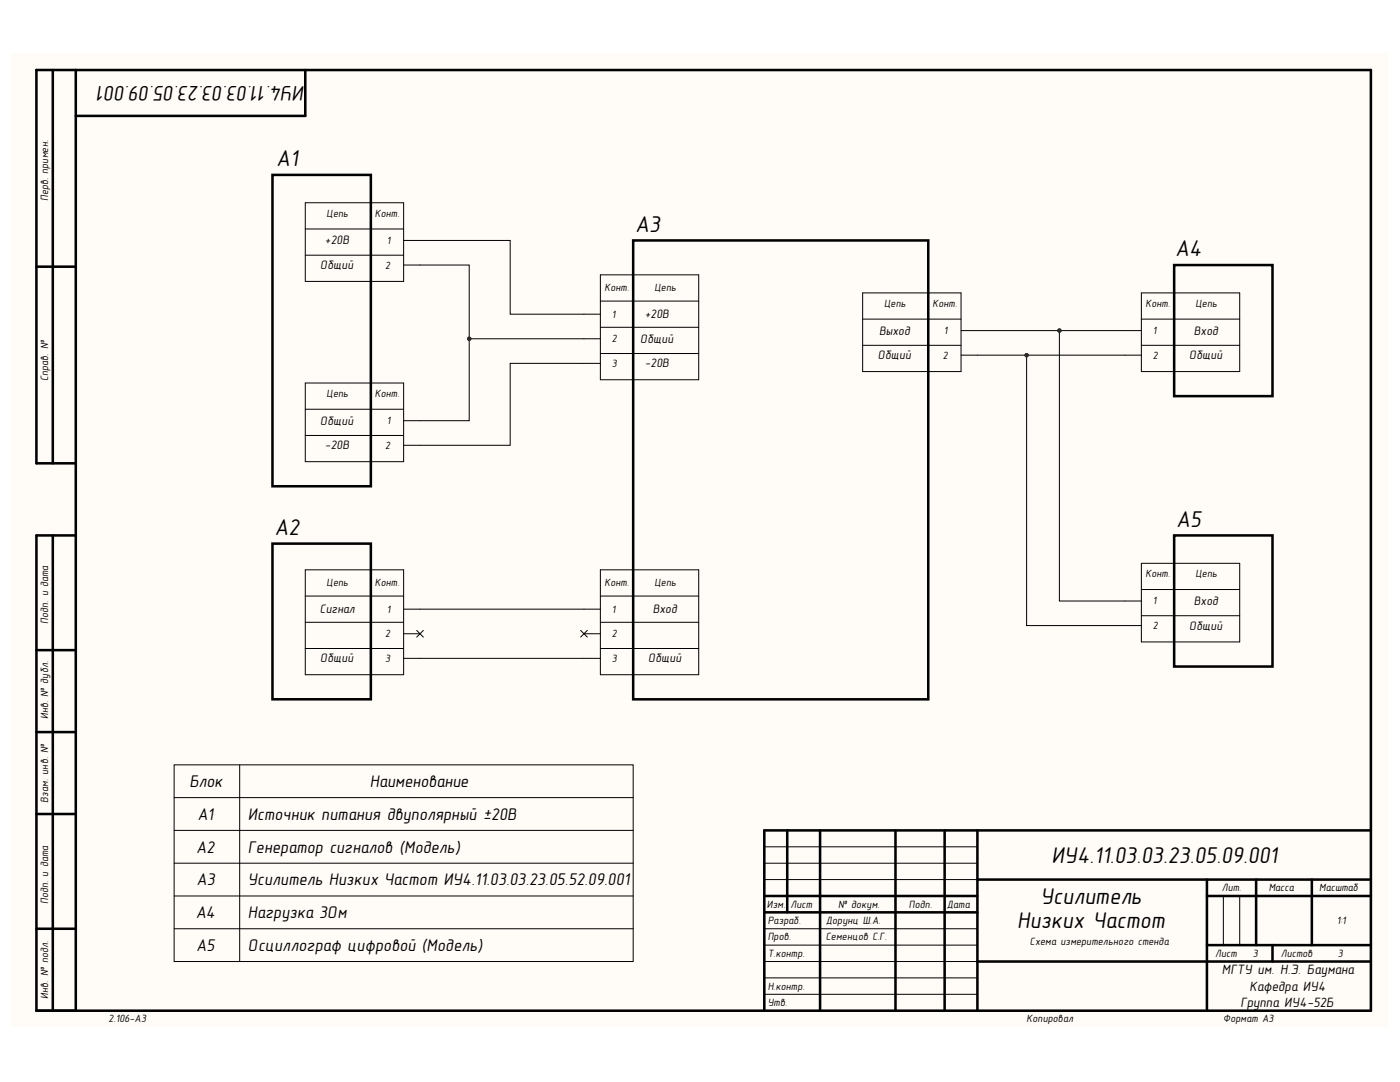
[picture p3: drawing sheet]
<svg xmlns="http://www.w3.org/2000/svg" width="279mm" height="216mm" viewBox="0 0 279 216" stroke-linecap="round" stroke-linejoin="round" font-family="sans-serif">
<defs><g id="words">
<g font-size="4.6">
<text x="55.1" y="33.1">A1</text>
<text x="126.7" y="46.2">А3</text>
<text x="234.5" y="51.1">А4</text>
<text x="54.8" y="106.7">A2</text>
<text x="234.7" y="105.1">А5</text>
<text x="209.9" y="172.1">ИУ4.11.03.03.23.05.09.001</text>
<text x="203" y="185.2">Низких Частот</text>
<text x="207.7" y="180.3">Усилитель</text>
</g>
<text font-size="4.3" x="60.9" y="17.1" transform="rotate(-180 60.9 17.1)">ИУ4.11.03.03.23.05.09.001</text>
<g font-size="3.4">
<text x="37.8" y="157">Блок</text>
<text x="73.8" y="157">Наименование</text>
<text x="39.4" y="163.5">А1</text>
<text x="49.5" y="163.5">Источник питания двуполярный ±20В</text>
<text x="39.1" y="170.1">А2</text>
<text x="49.5" y="170.1">Генератор сигналов (Модель)</text>
<text x="39.2" y="176.6">А3</text>
<text x="49.5" y="176.6">Усилитель Низких Частот ИУ4.11.03.03.23.05.52.09.001</text>
<text x="39.1" y="183.1">А4</text>
<text x="49.5" y="183.1">Нагрузка 3Ом</text>
<text x="39.1" y="189.7">А5</text>
<text x="49.5" y="189.7">Осциллограф цифровой (Модель)</text>
</g>
<g font-size="2.7">
<text x="243.9" y="194.4">МГТУ им. Н.Э. Баумана</text>
<text x="249.3" y="197.7">Кафедра ИУ4</text>
<text x="247.6" y="201">Группа ИУ4-52Б</text>
</g>
<g font-size="2.5">
<text x="63.9" y="53.7">Общий</text>
<text x="64.9" y="48.8">+20В</text>
<text x="128.7" y="63.5">+20В</text>
<text x="127.8" y="68.4">Общий</text>
<text x="175.2" y="71.7">Общий</text>
<text x="175.4" y="66.8">Выход</text>
<text x="237.3" y="71.7">Общий</text>
<text x="238.3" y="66.8">Вход</text>
<text x="128.7" y="73.3">-20В</text>
<text x="63.9" y="84.8">Общий</text>
<text x="64.9" y="89.7">-20В</text>
<text x="63.8" y="122.4">Сигнал</text>
<text x="130.3" y="122.4">Вход</text>
<text x="237.3" y="125.7">Общий</text>
<text x="238.3" y="120.7">Вход</text>
<text x="63.9" y="132.2">Общий</text>
<text x="129.4" y="132.2">Общий</text>
</g>
<g font-size="2.1">
<text x="9.6" y="40.2" transform="rotate(-90 9.6 40.2)">Перв. примен.</text>
<text x="65.2" y="43.3">Цепь</text>
<text x="74.8" y="43.3">Конт.</text>
<text x="76.9" y="53.6">2</text>
<text x="77.2" y="48.7">1</text>
<text x="120.7" y="58">Конт.</text>
<text x="130.6" y="58">Цепь</text>
<text x="122.1" y="63.4">1</text>
<text x="176.5" y="61.3">Цепь</text>
<text x="186.1" y="61.3">Конт.</text>
<text x="228.6" y="61.3">Конт.</text>
<text x="238.6" y="61.3">Цепь</text>
<text x="122.1" y="68.3">2</text>
<text x="188.1" y="71.6">2</text>
<text x="188.4" y="66.7">1</text>
<text x="230.1" y="66.7">1</text>
<text x="230.1" y="71.6">2</text>
<text x="9.6" y="76.1" transform="rotate(-90 9.6 76.1)">Справ. №</text>
<text x="122.1" y="73.2">3</text>
<text x="65.2" y="79.3">Цепь</text>
<text x="74.8" y="79.3">Конт.</text>
<text x="76.9" y="89.6">2</text>
<text x="77.2" y="84.7">1</text>
<text x="65.2" y="116.9">Цепь</text>
<text x="74.8" y="116.9">Конт.</text>
<text x="120.7" y="116.9">Конт.</text>
<text x="130.6" y="116.9">Цепь</text>
<text x="228.6" y="115.2">Конт.</text>
<text x="238.6" y="115.2">Цепь</text>
<text x="9.6" y="124.5" transform="rotate(-90 9.6 124.5)">Подп. и дата</text>
<text x="77.2" y="122.3">1</text>
<text x="122.1" y="122.3">1</text>
<text x="230.1" y="120.6">1</text>
<text x="230.1" y="125.5">2</text>
<text x="76.9" y="127.2">2</text>
<text x="122.1" y="127.2">2</text>
<text x="76.9" y="132.1">3</text>
<text x="122.1" y="132.1">3</text>
<text x="9.6" y="143.4" transform="rotate(-90 9.6 143.4)">Инв. № дубл.</text>
<text x="9.6" y="160.1" transform="rotate(-90 9.6 160.1)">Взам. инв. №</text>
<text x="243.9" y="177.8">Лит.</text>
<text x="253.2" y="177.8">Масса</text>
<text x="263.3" y="177.8">Масштаб</text>
<text x="9.6" y="180.4" transform="rotate(-90 9.6 180.4)">Подп. и дата</text>
<text x="153" y="181.1">Изм.</text>
<text x="153.2" y="184.4">Разраб.</text>
<text x="157.8" y="181.1">Лист</text>
<text x="164.8" y="184.4">Дорунц Ш.А.</text>
<text x="167.2" y="181.1">№ докум.</text>
<text x="181.4" y="181.1">Подп.</text>
<text x="189" y="181.1">Дата</text>
<text x="266.8" y="184.4">1:1</text>
<text x="153.2" y="187.6">Пров.</text>
<text x="153.2" y="190.9">Т.контр.</text>
<text x="164.8" y="187.6">Семенцов С.Г.</text>
<text x="205.5" y="188.6">Схема измерительного стенда</text>
<text x="242.5" y="190.9">Лист</text>
<text x="250" y="190.9">3</text>
<text x="255.6" y="190.9">Листов</text>
<text x="267" y="190.9">3</text>
<text x="153.2" y="197.5">Н.контр.</text>
<text x="9.6" y="199.3" transform="rotate(-90 9.6 199.3)">Инв. № подл.</text>
<text x="153.2" y="200.7">Утв.</text>
<text x="21.6" y="204">2.106-A3</text>
<text x="204.9" y="204">Копировал</text>
<text x="244.1" y="204">Формат А3</text>
</g>
</g></defs>
<g fill="#fffcf8">
<path d="M2 10.7h274.9v194.2h-274.9z" fill-rule="evenodd"/>
<path d="M2 10.7h274.9v194.2h-274.9z" fill-rule="evenodd"/>
</g>
<g fill="none" stroke="#000" stroke-width=".51">
<path d="M10.5 14v78.4M15.1 14v187.7M60.9 14v9.1h-45.8M54.4 34.9h19.6v62.1h-19.6zM7.3 53.2h7.8M126.4 48h58.9v91.5h-58.9zM234.3 52.9h19.7v26.1h-19.7zM15.1 92.4h-7.8v-78.4h266.3v187.7h-266.3v-94.9h7.8M10.5 106.8v94.9M54.4 108.5h19.6v31h-19.6zM234.3 106.8h19.7v26.2h-19.7zM7.3 129.7h7.8"/>
<path d="M7.3 146.1h7.8M7.3 162.4h7.8M152.5 178.8h42.6M157.1 165.7v16.3M163.7 165.7v36M178.7 165.7v36M188.5 165.7v36M195.1 175.5h78.5M195.1 165.7v36M240.9 178.8h32.7M240.9 175.5v26.2M250.7 175.5v13.1"/>
<path d="M261.8 175.5v13.1M273.6 165.7h-121.1v36M7.3 185.3h7.8M152.5 182h42.6M195.1 191.9h78.5M240.9 188.6h32.7M254 188.6v3.3"/>
</g>
<g fill="none" stroke="#000" stroke-width=".2">
<path d="M60.9 50.9h19.7M60.9 45.7h19.7M60.9 40.5h19.7v15.7h-19.7zM74 40.5v15.7M80.6 52.9h13v31h-13M80.6 48h3.2M119.8 54.8h19.6v21h-19.6zM126.4 54.8v21M172.2 58.4h19.6v15.7h-19.6zM185.3 58.4v15.7M227.8 58.4h19.6v15.7h-19.6zM234.3 58.4v15.7"/>
<path d="M60.9 76.4h19.7v15.7h-19.7zM74 76.4v15.7M116.5 62.7h3.3M116.5 67.6h3.3M116.5 72.5h3.3M119.8 65.3h19.6M119.8 60.1h19.6M119.8 70.5h19.6M172.2 68.9h19.6M172.2 63.7h19.6M191.8 66h3.3M191.8 70.9h3.3"/>
<path d="M224.5 66h3.3M224.5 70.9h3.3M227.8 68.9h19.6M227.8 63.7h19.6M60.9 86.9h19.7M60.9 81.7h19.7M80.6 88.9h3.2M60.9 113.7h19.7v20.9h-19.7zM60.9 118.9h19.7M74 113.7v20.9M119.8 113.7h19.6v20.9h-19.6zM119.8 118.9h19.6"/>
<path d="M126.4 113.7v20.9M224.5 119.9h3.3M227.8 112.4h19.6v15.7h-19.6zM227.8 117.6h19.6M234.3 112.4v15.7M60.9 124.2h19.7M60.9 129.4h19.7M80.6 121.6h3.2M80.6 126.5h3.2M80.6 131.4h3.2M83.2 125.8l1.3 1.3M84.5 125.8l-1.3 1.3"/>
<path d="M115.9 125.8l1.3 1.3M116.5 121.6h3.3M116.5 126.5h3.3M116.5 131.4h3.3M117.2 125.8l-1.3 1.3M119.8 124.2h19.6M119.8 129.4h19.6M224.5 124.8h3.3M227.8 122.9h19.6M34.8 152.6h91.6v39.3h-91.6zM34.8 159.2h91.6M47.8 152.6v39.3"/>
<path d="M34.8 172.2h91.6M34.8 165.7h91.6M34.8 178.8h91.6M152.5 175.5h42.6M152.5 172.2h42.6M152.5 169h42.6M244.1 178.8v9.8M247.4 178.8v9.8M34.8 185.3h91.6M152.5 198.4h42.6M152.5 195.1h42.6M152.5 191.9h42.6"/>
<path d="M152.5 188.6h42.6M152.5 185.3h42.6"/>
</g>
<circle cx="93.6" cy="67.6" r=".33" fill="#000080"/>
<circle cx="93.6" cy="67.6" r=".33" fill="none" stroke="#000080" stroke-width=".2"/>
<path d="M93.6 67.6h22.9" fill="none" stroke="#000" stroke-width=".2"/>
<circle cx="93.6" cy="67.6" r=".33" fill="#000080"/>
<circle cx="93.6" cy="67.6" r=".33" fill="none" stroke="#000080" stroke-width=".2"/>
<path d="M83.8 48h18v14.7h14.7M116.5 72.5h-14.7v16.4h-18M211.4 66v53.9h13.1M83.8 131.4h32.7" fill="none" stroke="#000" stroke-width=".2"/>
<circle cx="211.4" cy="66" r=".33" fill="#000080"/>
<circle cx="211.4" cy="66" r=".33" fill="none" stroke="#000080" stroke-width=".2"/>
<path d="M204.9 70.9v53.9h19.6" fill="none" stroke="#000" stroke-width=".2"/>
<circle cx="204.9" cy="70.9" r=".33" fill="#000080"/>
<circle cx="204.9" cy="70.9" r=".33" fill="none" stroke="#000080" stroke-width=".2"/>
<path d="M195.1 70.9h29.4" fill="none" stroke="#000" stroke-width=".2"/>
<circle cx="204.9" cy="70.9" r=".33" fill="#000080"/>
<circle cx="204.9" cy="70.9" r=".33" fill="none" stroke="#000080" stroke-width=".2"/>
<path d="M195.1 66h29.4" fill="none" stroke="#000" stroke-width=".2"/>
<circle cx="211.4" cy="66" r=".33" fill="#000080"/>
<circle cx="211.4" cy="66" r=".33" fill="none" stroke="#000080" stroke-width=".2"/>
<path d="M83.8 121.6h32.7" fill="none" stroke="#000" stroke-width=".2"/>
<use href="#words"/>
</svg>
